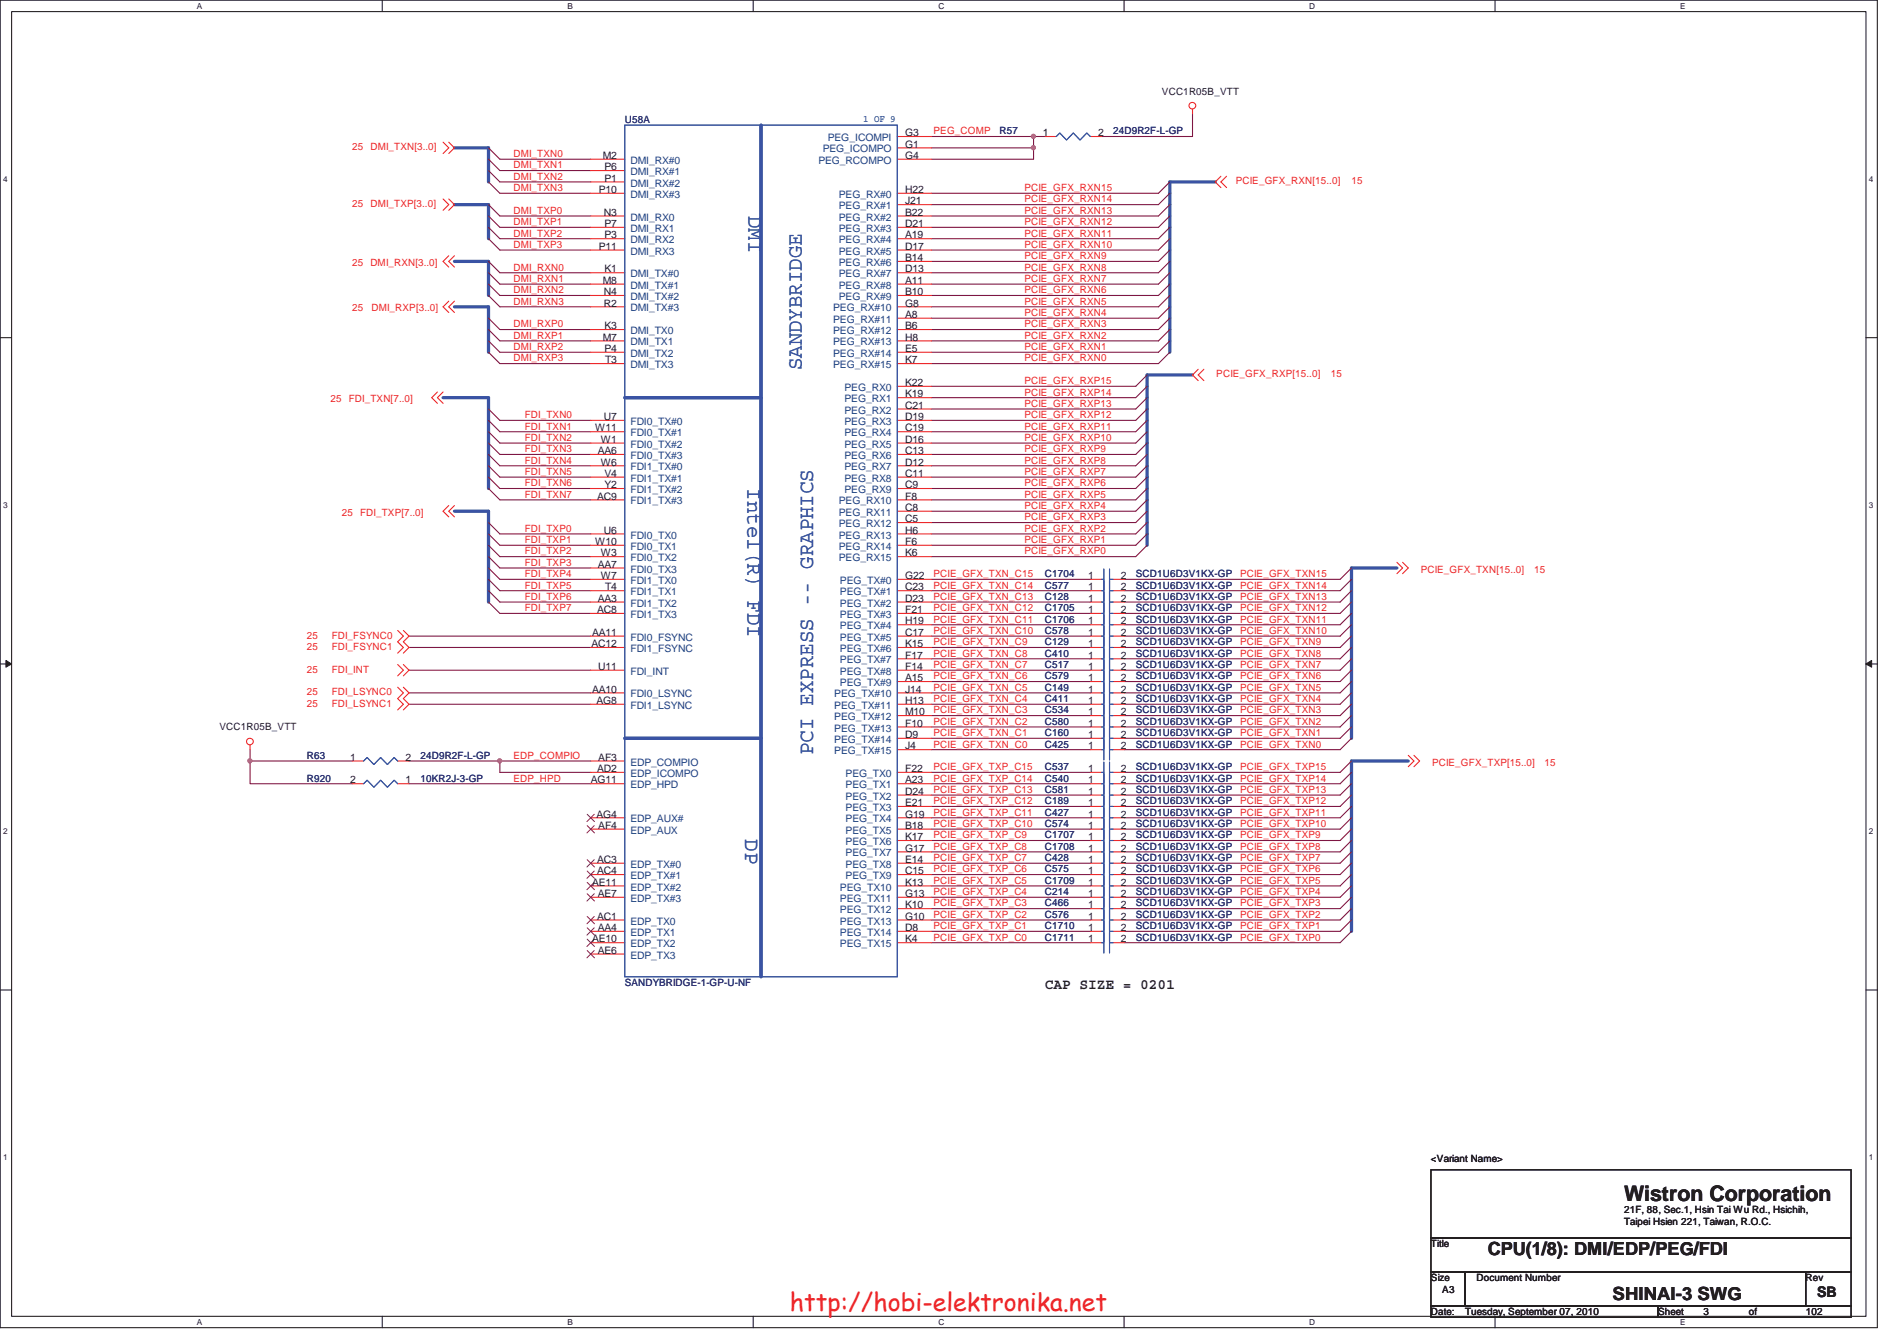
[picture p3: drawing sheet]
<svg xmlns="http://www.w3.org/2000/svg" width="297mm" height="210mm" viewBox="0 0 297 210" stroke-linecap="round" stroke-linejoin="round" font-family="sans-serif">
<defs><g id="words">
<text font-size="3.9" fill="#ed2024" x="123.7" y="205.2">http://hobi-elektronika.net</text>
<g font-size="3.3" fill="#3a53a4">
<text x="117.2" y="33.8" transform="rotate(90 117.2 33.8)">DMI</text>
<text x="125.6" y="58" transform="rotate(-90 125.6 58)">SANDYBRIDGE</text>
<text x="117" y="76.5" transform="rotate(90 117 76.5)">Intel(R) FDI</text>
<text x="127.3" y="118.3" transform="rotate(-90 127.3 118.3)">PCI EXPRESS -- GRAPHICS</text>
<text x="116.7" y="131.4" transform="rotate(90 116.7 131.4)">DP</text>
</g>
<text font-size="3.3" fill="#231f20" x="254.3" y="188.1">Wistron Corporation</text>
<g font-size="2.8" fill="#231f20">
<text x="233" y="196.5">CPU(1/8): DMI/EDP/PEG/FDI</text>
<text x="252.5" y="203.6">SHINAI-3 SWG</text>
</g>
<g font-size="2.3" fill="#231f20">
<text x="163.6" y="154.8">CAP SIZE = 0201</text>
<text x="284.5" y="203.1">SB</text>
</g>
<g font-size="1.6" fill="#231f20">
<text x="181.9" y="14.8">VCC1R05B_VTT</text>
<text x="141.7" y="21.3">G3</text>
<text x="141.7" y="23.1">G1</text>
<text x="163.3" y="21.3">1</text>
<text x="172" y="21.3">2</text>
<text x="94.4" y="24.9">M2</text>
<text x="94.7" y="26.7">P6</text>
<text x="94.7" y="28.4">P1</text>
<text x="141.7" y="24.9">G4</text>
<text x="93.8" y="30.2">P10</text>
<text x="94.6" y="33.8">N3</text>
<text x="94.7" y="35.6">P7</text>
<text x="141.7" y="30.2">H22</text>
<text x="141.7" y="32">J21</text>
<text x="141.7" y="33.8">B22</text>
<text x="141.7" y="35.6">D21</text>
<text x="93.8" y="39.1">P11</text>
<text x="94.7" y="37.3">P3</text>
<text x="141.7" y="37.3">A19</text>
<text x="141.7" y="39.1">D17</text>
<text x="141.7" y="40.9">B14</text>
<text x="94.4" y="44.4">M8</text>
<text x="94.6" y="46.2">N4</text>
<text x="94.7" y="42.7">K1</text>
<text x="141.7" y="42.7">D13</text>
<text x="141.7" y="44.4">A11</text>
<text x="141.7" y="46.2">B10</text>
<text x="94.4" y="53.3">M7</text>
<text x="94.6" y="48">R2</text>
<text x="94.7" y="51.6">K3</text>
<text x="141.7" y="48">G8</text>
<text x="141.7" y="49.8">A8</text>
<text x="141.7" y="51.6">B6</text>
<text x="141.7" y="53.3">H8</text>
<text x="94.7" y="55.1">P4</text>
<text x="94.7" y="56.9">T3</text>
<text x="141.7" y="55.1">E5</text>
<text x="141.7" y="56.9">K7</text>
<text x="94.6" y="65.8">U7</text>
<text x="141.7" y="60.4">K22</text>
<text x="141.7" y="62.2">K19</text>
<text x="141.7" y="64">C21</text>
<text x="141.7" y="65.8">D19</text>
<text x="93.2" y="67.6">W11</text>
<text x="93.6" y="71.1">AA6</text>
<text x="94.1" y="69.3">W1</text>
<text x="141.7" y="67.6">C19</text>
<text x="141.7" y="69.3">D16</text>
<text x="141.7" y="71.1">C13</text>
<text x="94.1" y="72.9">W6</text>
<text x="94.7" y="74.7">V4</text>
<text x="94.7" y="76.5">Y2</text>
<text x="141.7" y="72.9">D12</text>
<text x="141.7" y="74.7">C11</text>
<text x="141.7" y="76.5">C9</text>
<text x="93.5" y="78.2">AC9</text>
<text x="94.6" y="83.6">U6</text>
<text x="141.7" y="78.2">F8</text>
<text x="141.7" y="80">C8</text>
<text x="141.7" y="81.8">C5</text>
<text x="141.7" y="83.6">H6</text>
<text x="93.2" y="85.3">W10</text>
<text x="93.6" y="88.9">AA7</text>
<text x="94.1" y="87.1">W3</text>
<text x="141.7" y="85.3">F6</text>
<text x="141.7" y="87.1">K6</text>
<text x="93.6" y="94.2">AA3</text>
<text x="94.1" y="90.7">W7</text>
<text x="94.7" y="92.5">T4</text>
<text x="141.7" y="90.7">G22</text>
<text x="141.7" y="92.5">C23</text>
<text x="141.7" y="94.2">D23</text>
<text x="170.4" y="90.7">1</text>
<text x="170.4" y="92.5">1</text>
<text x="170.4" y="94.2">1</text>
<text x="175.5" y="90.7">2</text>
<text x="175.5" y="92.5">2</text>
<text x="175.5" y="94.2">2</text>
<text x="92.6" y="101.3">AC12</text>
<text x="92.7" y="99.6">AA11</text>
<text x="93.5" y="96">AC8</text>
<text x="141.7" y="96">F21</text>
<text x="141.7" y="97.8">H19</text>
<text x="141.7" y="99.6">C17</text>
<text x="141.7" y="101.3">K15</text>
<text x="170.4" y="99.6">1</text>
<text x="170.4" y="96">1</text>
<text x="170.4" y="101.3">1</text>
<text x="170.4" y="97.8">1</text>
<text x="175.5" y="99.6">2</text>
<text x="175.5" y="96">2</text>
<text x="175.5" y="101.3">2</text>
<text x="175.5" y="97.8">2</text>
<text x="93.7" y="104.9">U11</text>
<text x="141.7" y="103.1">F17</text>
<text x="141.7" y="104.9">F14</text>
<text x="141.7" y="106.7">A15</text>
<text x="170.4" y="104.9">1</text>
<text x="170.4" y="106.7">1</text>
<text x="170.4" y="103.1">1</text>
<text x="175.5" y="104.9">2</text>
<text x="175.5" y="106.7">2</text>
<text x="175.5" y="103.1">2</text>
<text x="92.7" y="108.5">AA10</text>
<text x="93.4" y="110.2">AG8</text>
<text x="141.7" y="108.5">J14</text>
<text x="141.7" y="110.2">H13</text>
<text x="141.7" y="112">M10</text>
<text x="141.7" y="113.8">F10</text>
<text x="170.4" y="113.8">1</text>
<text x="170.4" y="112">1</text>
<text x="170.4" y="110.2">1</text>
<text x="170.4" y="108.5">1</text>
<text x="175.5" y="113.8">2</text>
<text x="175.5" y="112">2</text>
<text x="175.5" y="110.2">2</text>
<text x="175.5" y="108.5">2</text>
<text x="34.4" y="114.4">VCC1R05B_VTT</text>
<text x="54.8" y="119.1">1</text>
<text x="63.5" y="119.1">2</text>
<text x="93.7" y="119.1">AF3</text>
<text x="141.7" y="115.6">D9</text>
<text x="141.7" y="117.3">J4</text>
<text x="170.4" y="117.3">1</text>
<text x="170.4" y="115.6">1</text>
<text x="175.5" y="117.3">2</text>
<text x="175.5" y="115.6">2</text>
<text x="54.8" y="122.7">2</text>
<text x="63.5" y="122.7">1</text>
<text x="92.5" y="122.7">AG11</text>
<text x="93.5" y="120.9">AD2</text>
<text x="141.7" y="120.9">F22</text>
<text x="141.7" y="122.7">A23</text>
<text x="141.7" y="124.5">D24</text>
<text x="170.4" y="124.5">1</text>
<text x="170.4" y="120.9">1</text>
<text x="170.4" y="122.7">1</text>
<text x="175.5" y="124.5">2</text>
<text x="175.5" y="120.9">2</text>
<text x="175.5" y="122.7">2</text>
<text x="93.4" y="128">AG4</text>
<text x="93.7" y="129.8">AF4</text>
<text x="141.7" y="126.2">E21</text>
<text x="141.7" y="128">G19</text>
<text x="141.7" y="129.8">B18</text>
<text x="141.7" y="131.6">K17</text>
<text x="170.4" y="126.2">1</text>
<text x="170.4" y="131.6">1</text>
<text x="170.4" y="129.8">1</text>
<text x="170.4" y="128">1</text>
<text x="175.5" y="126.2">2</text>
<text x="175.5" y="131.6">2</text>
<text x="175.5" y="129.8">2</text>
<text x="175.5" y="128">2</text>
<text x="93.5" y="135.1">AC3</text>
<text x="93.5" y="136.9">AC4</text>
<text x="141.7" y="133.3">G17</text>
<text x="141.7" y="135.1">E14</text>
<text x="141.7" y="136.9">C15</text>
<text x="170.4" y="135.1">1</text>
<text x="170.4" y="136.9">1</text>
<text x="170.4" y="133.3">1</text>
<text x="175.5" y="135.1">2</text>
<text x="175.5" y="136.9">2</text>
<text x="175.5" y="133.3">2</text>
<text x="92.7" y="138.7">AE11</text>
<text x="93.6" y="140.5">AE7</text>
<text x="141.7" y="138.7">K13</text>
<text x="141.7" y="140.5">G13</text>
<text x="141.7" y="142.2">K10</text>
<text x="170.4" y="140.5">1</text>
<text x="170.4" y="138.7">1</text>
<text x="170.4" y="142.2">1</text>
<text x="175.5" y="140.5">2</text>
<text x="175.5" y="138.7">2</text>
<text x="175.5" y="142.2">2</text>
<text x="92.7" y="147.6">AE10</text>
<text x="93.5" y="144">AC1</text>
<text x="93.6" y="145.8">AA4</text>
<text x="93.6" y="149.3">AE6</text>
<text x="141.7" y="144">G10</text>
<text x="141.7" y="145.8">D8</text>
<text x="141.7" y="147.6">K4</text>
<text x="170.4" y="147.6">1</text>
<text x="170.4" y="145.8">1</text>
<text x="170.4" y="144">1</text>
<text x="175.5" y="147.6">2</text>
<text x="175.5" y="145.8">2</text>
<text x="175.5" y="144">2</text>
<text x="224.1" y="181.9">&lt;Variant Name&gt;</text>
<text x="254.3" y="189.9">21F, 88, Sec.1, Hsin Tai Wu Rd., Hsichih,</text>
<text x="254.3" y="191.8">Taipei Hsien 221, Taiwan, R.O.C.</text>
<text x="224.1" y="195.3">Title</text>
<text x="224.1" y="200.6">Size</text>
<text x="225.8" y="202.4">A3</text>
<text x="231.2" y="200.6">Document Number</text>
<text x="282.7" y="200.6">Rev</text>
<text x="224.1" y="205.9">Date:</text>
<text x="229.4" y="205.9">Tuesday, September 07, 2010</text>
<text x="259.6" y="205.9">Sheet</text>
<text x="266.7" y="205.9">3</text>
<text x="273.9" y="205.9">of</text>
<text x="282.7" y="205.9">102</text>
</g>
<g font-size="1.6" fill="#ec2426">
<text x="55.2" y="23.5">25 DMI_TXN[3..0]</text>
<text x="146.2" y="21">PEG_COMP</text>
<text x="80.4" y="24.6">DMI_TXN0</text>
<text x="80.4" y="26.4">DMI_TXN1</text>
<text x="80.4" y="28.1">DMI_TXN2</text>
<text x="80.4" y="29.9">DMI_TXN3</text>
<text x="160.4" y="29.9">PCIE_GFX_RXN15</text>
<text x="193.5" y="28.9">PCIE_GFX_RXN[15..0]</text>
<text x="211.6" y="28.9">15</text>
<text x="55.2" y="32.4">25 DMI_TXP[3..0]</text>
<text x="80.4" y="33.5">DMI_TXP0</text>
<text x="80.4" y="35.3">DMI_TXP1</text>
<text x="160.4" y="35.3">PCIE_GFX_RXN12</text>
<text x="160.4" y="31.7">PCIE_GFX_RXN14</text>
<text x="160.4" y="33.5">PCIE_GFX_RXN13</text>
<text x="55.2" y="41.7">25 DMI_RXN[3..0]</text>
<text x="80.4" y="37">DMI_TXP2</text>
<text x="80.4" y="38.8">DMI_TXP3</text>
<text x="160.4" y="37">PCIE_GFX_RXN11</text>
<text x="160.4" y="38.8">PCIE_GFX_RXN10</text>
<text x="160.4" y="40.6">PCIE_GFX_RXN9</text>
<text x="80.4" y="42.4">DMI_RXN0</text>
<text x="80.4" y="44.2">DMI_RXN1</text>
<text x="80.4" y="45.9">DMI_RXN2</text>
<text x="80.4" y="47.7">DMI_RXN3</text>
<text x="160.4" y="42.4">PCIE_GFX_RXN8</text>
<text x="160.4" y="44.2">PCIE_GFX_RXN7</text>
<text x="160.4" y="45.9">PCIE_GFX_RXN6</text>
<text x="160.4" y="47.7">PCIE_GFX_RXN5</text>
<text x="55.2" y="48.8">25</text>
<text x="58.2" y="48.8">DMI_RXP[3..0]</text>
<text x="80.4" y="51.3">DMI_RXP0</text>
<text x="80.4" y="53">DMI_RXP1</text>
<text x="160.4" y="49.5">PCIE_GFX_RXN4</text>
<text x="160.4" y="51.3">PCIE_GFX_RXN3</text>
<text x="160.4" y="53">PCIE_GFX_RXN2</text>
<text x="80.4" y="54.8">DMI_RXP2</text>
<text x="80.4" y="56.6">DMI_RXP3</text>
<text x="160.4" y="54.8">PCIE_GFX_RXN1</text>
<text x="160.4" y="56.6">PCIE_GFX_RXN0</text>
<text x="190.5" y="59.1">PCIE_GFX_RXP[15..0]</text>
<text x="208.4" y="59.1">15</text>
<text x="51.8" y="63">25 FDI_TXN[7..0]</text>
<text x="82.2" y="65.5">FDI_TXN0</text>
<text x="160.4" y="65.5">PCIE_GFX_RXP12</text>
<text x="160.4" y="60.2">PCIE_GFX_RXP15</text>
<text x="160.4" y="61.9">PCIE_GFX_RXP14</text>
<text x="160.4" y="63.7">PCIE_GFX_RXP13</text>
<text x="82.2" y="67.3">FDI_TXN1</text>
<text x="82.2" y="69">FDI_TXN2</text>
<text x="82.2" y="70.8">FDI_TXN3</text>
<text x="160.4" y="67.3">PCIE_GFX_RXP11</text>
<text x="160.4" y="69">PCIE_GFX_RXP10</text>
<text x="160.4" y="70.8">PCIE_GFX_RXP9</text>
<text x="82.2" y="72.6">FDI_TXN4</text>
<text x="82.2" y="74.4">FDI_TXN5</text>
<text x="82.2" y="77.9">FDI_TXN7</text>
<text x="82.2" y="76.2">FDI_TXN6</text>
<text x="160.4" y="72.6">PCIE_GFX_RXP8</text>
<text x="160.4" y="74.4">PCIE_GFX_RXP7</text>
<text x="160.4" y="76.2">PCIE_GFX_RXP6</text>
<text x="160.4" y="77.9">PCIE_GFX_RXP5</text>
<text x="53.5" y="80.8">25 FDI_TXP[7..0]</text>
<text x="82.2" y="83.3">FDI_TXP0</text>
<text x="160.4" y="79.7">PCIE_GFX_RXP4</text>
<text x="160.4" y="81.5">PCIE_GFX_RXP3</text>
<text x="160.4" y="83.3">PCIE_GFX_RXP2</text>
<text x="82.2" y="85">FDI_TXP1</text>
<text x="82.2" y="86.8">FDI_TXP2</text>
<text x="82.2" y="88.6">FDI_TXP3</text>
<text x="160.4" y="85">PCIE_GFX_RXP1</text>
<text x="160.4" y="86.8">PCIE_GFX_RXP0</text>
<text x="222.5" y="89.7">PCIE_GFX_TXN[15..0]</text>
<text x="240.2" y="89.7">15</text>
<text x="82.2" y="90.4">FDI_TXP4</text>
<text x="82.2" y="92.2">FDI_TXP5</text>
<text x="82.2" y="95.7">FDI_TXP7</text>
<text x="82.2" y="93.9">FDI_TXP6</text>
<text x="146.2" y="93.9">PCIE_GFX_TXN_C13</text>
<text x="146.2" y="92.2">PCIE_GFX_TXN_C14</text>
<text x="146.2" y="95.7">PCIE_GFX_TXN_C12</text>
<text x="146.2" y="90.4">PCIE_GFX_TXN_C15</text>
<text x="194.2" y="95.7">PCIE_GFX_TXN12</text>
<text x="194.2" y="90.4">PCIE_GFX_TXN15</text>
<text x="194.2" y="92.2">PCIE_GFX_TXN14</text>
<text x="194.2" y="93.9">PCIE_GFX_TXN13</text>
<text x="48" y="100">25</text>
<text x="48" y="101.8">25</text>
<text x="51.9" y="100">FDI_FSYNC0</text>
<text x="51.9" y="101.8">FDI_FSYNC1</text>
<text x="146.2" y="97.5">PCIE_GFX_TXN_C11</text>
<text x="146.2" y="99.3">PCIE_GFX_TXN_C10</text>
<text x="146.2" y="101">PCIE_GFX_TXN_C9</text>
<text x="194.2" y="97.5">PCIE_GFX_TXN11</text>
<text x="194.2" y="99.3">PCIE_GFX_TXN10</text>
<text x="194.2" y="101">PCIE_GFX_TXN9</text>
<text x="48" y="105.3">25</text>
<text x="51.9" y="105.3">FDI_INT</text>
<text x="146.2" y="102.8">PCIE_GFX_TXN_C8</text>
<text x="146.2" y="104.6">PCIE_GFX_TXN_C7</text>
<text x="146.2" y="106.4">PCIE_GFX_TXN_C6</text>
<text x="194.2" y="102.8">PCIE_GFX_TXN8</text>
<text x="194.2" y="104.6">PCIE_GFX_TXN7</text>
<text x="194.2" y="106.4">PCIE_GFX_TXN6</text>
<text x="48" y="108.9">25</text>
<text x="48" y="110.7">25</text>
<text x="51.9" y="108.9">FDI_LSYNC0</text>
<text x="51.9" y="110.7">FDI_LSYNC1</text>
<text x="146.2" y="108.2">PCIE_GFX_TXN_C5</text>
<text x="146.2" y="109.9">PCIE_GFX_TXN_C4</text>
<text x="146.2" y="111.7">PCIE_GFX_TXN_C3</text>
<text x="146.2" y="113.5">PCIE_GFX_TXN_C2</text>
<text x="194.2" y="108.2">PCIE_GFX_TXN5</text>
<text x="194.2" y="109.9">PCIE_GFX_TXN4</text>
<text x="194.2" y="111.7">PCIE_GFX_TXN3</text>
<text x="194.2" y="113.5">PCIE_GFX_TXN2</text>
<text x="80.4" y="118.8">EDP_COMPIO</text>
<text x="146.2" y="115.3">PCIE_GFX_TXN_C1</text>
<text x="146.2" y="117">PCIE_GFX_TXN_C0</text>
<text x="194.2" y="115.3">PCIE_GFX_TXN1</text>
<text x="194.2" y="117">PCIE_GFX_TXN0</text>
<text x="224.2" y="119.9">PCIE_GFX_TXP[15..0]</text>
<text x="241.8" y="119.9">15</text>
<text x="80.4" y="122.4">EDP_HPD</text>
<text x="146.2" y="120.6">PCIE_GFX_TXP_C15</text>
<text x="146.2" y="122.4">PCIE_GFX_TXP_C14</text>
<text x="146.2" y="124.2">PCIE_GFX_TXP_C13</text>
<text x="146.2" y="125.9">PCIE_GFX_TXP_C12</text>
<text x="194.2" y="125.9">PCIE_GFX_TXP12</text>
<text x="194.2" y="120.6">PCIE_GFX_TXP15</text>
<text x="194.2" y="122.4">PCIE_GFX_TXP14</text>
<text x="194.2" y="124.2">PCIE_GFX_TXP13</text>
<text x="146.2" y="127.7">PCIE_GFX_TXP_C11</text>
<text x="146.2" y="129.5">PCIE_GFX_TXP_C10</text>
<text x="146.2" y="131.3">PCIE_GFX_TXP_C9</text>
<text x="194.2" y="127.7">PCIE_GFX_TXP11</text>
<text x="194.2" y="129.5">PCIE_GFX_TXP10</text>
<text x="194.2" y="131.3">PCIE_GFX_TXP9</text>
<text x="146.2" y="133.1">PCIE_GFX_TXP_C8</text>
<text x="146.2" y="134.8">PCIE_GFX_TXP_C7</text>
<text x="146.2" y="136.6">PCIE_GFX_TXP_C6</text>
<text x="194.2" y="133.1">PCIE_GFX_TXP8</text>
<text x="194.2" y="134.8">PCIE_GFX_TXP7</text>
<text x="194.2" y="136.6">PCIE_GFX_TXP6</text>
<text x="146.2" y="138.4">PCIE_GFX_TXP_C5</text>
<text x="146.2" y="140.2">PCIE_GFX_TXP_C4</text>
<text x="146.2" y="141.9">PCIE_GFX_TXP_C3</text>
<text x="146.2" y="143.7">PCIE_GFX_TXP_C2</text>
<text x="194.2" y="138.4">PCIE_GFX_TXP5</text>
<text x="194.2" y="140.2">PCIE_GFX_TXP4</text>
<text x="194.2" y="141.9">PCIE_GFX_TXP3</text>
<text x="194.2" y="143.7">PCIE_GFX_TXP2</text>
<text x="146.2" y="145.5">PCIE_GFX_TXP_C1</text>
<text x="146.2" y="147.3">PCIE_GFX_TXP_C0</text>
<text x="194.2" y="147.3">PCIE_GFX_TXP0</text>
<text x="194.2" y="145.5">PCIE_GFX_TXP1</text>
</g>
<g font-size="1.6" fill="#2d2d72">
<text x="97.8" y="19.3">U58A</text>
<text x="156.5" y="21">R57</text>
<text x="174.3" y="21">24D9R2F-L-GP</text>
<text x="163.6" y="95.7">C1705</text>
<text x="163.6" y="90.4">C1704</text>
<text x="163.6" y="92.2">C577</text>
<text x="163.6" y="93.9">C128</text>
<text x="177.8" y="95.7">SCD1U6D3V1KX-GP</text>
<text x="177.8" y="90.4">SCD1U6D3V1KX-GP</text>
<text x="177.8" y="92.2">SCD1U6D3V1KX-GP</text>
<text x="177.8" y="93.9">SCD1U6D3V1KX-GP</text>
<text x="163.6" y="99.3">C578</text>
<text x="163.6" y="101">C129</text>
<text x="163.6" y="97.5">C1706</text>
<text x="177.8" y="97.5">SCD1U6D3V1KX-GP</text>
<text x="177.8" y="99.3">SCD1U6D3V1KX-GP</text>
<text x="177.8" y="101">SCD1U6D3V1KX-GP</text>
<text x="163.6" y="104.6">C517</text>
<text x="163.6" y="106.4">C579</text>
<text x="163.6" y="102.8">C410</text>
<text x="177.8" y="104.6">SCD1U6D3V1KX-GP</text>
<text x="177.8" y="106.4">SCD1U6D3V1KX-GP</text>
<text x="177.8" y="102.8">SCD1U6D3V1KX-GP</text>
<text x="163.6" y="113.5">C580</text>
<text x="163.6" y="111.7">C534</text>
<text x="163.6" y="109.9">C411</text>
<text x="163.6" y="108.2">C149</text>
<text x="177.8" y="113.5">SCD1U6D3V1KX-GP</text>
<text x="177.8" y="111.7">SCD1U6D3V1KX-GP</text>
<text x="177.8" y="109.9">SCD1U6D3V1KX-GP</text>
<text x="177.8" y="108.2">SCD1U6D3V1KX-GP</text>
<text x="48" y="118.8">R63</text>
<text x="65.8" y="118.8">24D9R2F-L-GP</text>
<text x="163.6" y="117">C425</text>
<text x="163.6" y="115.3">C160</text>
<text x="177.8" y="117">SCD1U6D3V1KX-GP</text>
<text x="177.8" y="115.3">SCD1U6D3V1KX-GP</text>
<text x="48" y="122.4">R920</text>
<text x="65.8" y="122.4">10KR2J-3-GP</text>
<text x="163.6" y="125.9">C189</text>
<text x="163.6" y="124.2">C581</text>
<text x="163.6" y="120.6">C537</text>
<text x="163.6" y="122.4">C540</text>
<text x="177.8" y="125.9">SCD1U6D3V1KX-GP</text>
<text x="177.8" y="124.2">SCD1U6D3V1KX-GP</text>
<text x="177.8" y="120.6">SCD1U6D3V1KX-GP</text>
<text x="177.8" y="122.4">SCD1U6D3V1KX-GP</text>
<text x="163.6" y="131.3">C1707</text>
<text x="163.6" y="129.5">C574</text>
<text x="163.6" y="127.7">C427</text>
<text x="177.8" y="131.3">SCD1U6D3V1KX-GP</text>
<text x="177.8" y="129.5">SCD1U6D3V1KX-GP</text>
<text x="177.8" y="127.7">SCD1U6D3V1KX-GP</text>
<text x="163.6" y="134.8">C428</text>
<text x="163.6" y="136.6">C575</text>
<text x="163.6" y="133.1">C1708</text>
<text x="177.8" y="133.1">SCD1U6D3V1KX-GP</text>
<text x="177.8" y="134.8">SCD1U6D3V1KX-GP</text>
<text x="177.8" y="136.6">SCD1U6D3V1KX-GP</text>
<text x="163.6" y="140.2">C214</text>
<text x="163.6" y="138.4">C1709</text>
<text x="163.6" y="143.7">C576</text>
<text x="163.6" y="141.9">C466</text>
<text x="177.8" y="138.4">SCD1U6D3V1KX-GP</text>
<text x="177.8" y="140.2">SCD1U6D3V1KX-GP</text>
<text x="177.8" y="143.7">SCD1U6D3V1KX-GP</text>
<text x="177.8" y="141.9">SCD1U6D3V1KX-GP</text>
<text x="163.6" y="147.3">C1711</text>
<text x="163.6" y="145.5">C1710</text>
<text x="177.8" y="147.3">SCD1U6D3V1KX-GP</text>
<text x="177.8" y="145.5">SCD1U6D3V1KX-GP</text>
<text x="97.8" y="154.4">SANDYBRIDGE-1-GP-U-NF</text>
</g>
<g font-size="1.6" fill="#1d437e">
<text x="128.8" y="23.9">PEG_ICOMPO</text>
<text x="129.6" y="22.1">PEG_ICOMPI</text>
<text x="98.7" y="25.7">DMI_RX#0</text>
<text x="98.7" y="27.4">DMI_RX#1</text>
<text x="98.7" y="29.2">DMI_RX#2</text>
<text x="128.1" y="25.7">PEG_RCOMPO</text>
<text x="98.7" y="31">DMI_RX#3</text>
<text x="98.7" y="34.5">DMI_RX0</text>
<text x="131.4" y="31">PEG_RX#0</text>
<text x="131.4" y="32.8">PEG_RX#1</text>
<text x="131.4" y="34.5">PEG_RX#2</text>
<text x="98.7" y="36.3">DMI_RX1</text>
<text x="98.7" y="38.1">DMI_RX2</text>
<text x="98.7" y="39.9">DMI_RX3</text>
<text x="131.4" y="36.3">PEG_RX#3</text>
<text x="131.4" y="38.1">PEG_RX#4</text>
<text x="131.4" y="39.9">PEG_RX#5</text>
<text x="131.4" y="41.7">PEG_RX#6</text>
<text x="98.7" y="43.4">DMI_TX#0</text>
<text x="98.7" y="45.2">DMI_TX#1</text>
<text x="98.7" y="47">DMI_TX#2</text>
<text x="131.4" y="43.4">PEG_RX#7</text>
<text x="131.4" y="45.2">PEG_RX#8</text>
<text x="131.4" y="47">PEG_RX#9</text>
<text x="98.7" y="48.8">DMI_TX#3</text>
<text x="98.7" y="52.3">DMI_TX0</text>
<text x="130.5" y="48.8">PEG_RX#10</text>
<text x="130.5" y="50.5">PEG_RX#11</text>
<text x="130.5" y="52.3">PEG_RX#12</text>
<text x="98.7" y="54.1">DMI_TX1</text>
<text x="98.7" y="57.7">DMI_TX3</text>
<text x="98.7" y="55.9">DMI_TX2</text>
<text x="130.5" y="54.1">PEG_RX#13</text>
<text x="130.5" y="55.9">PEG_RX#14</text>
<text x="130.5" y="57.7">PEG_RX#15</text>
<text x="132.2" y="61.2">PEG_RX0</text>
<text x="132.2" y="63">PEG_RX1</text>
<text x="132.2" y="64.8">PEG_RX2</text>
<text x="98.7" y="66.5">FDI0_TX#0</text>
<text x="98.7" y="68.3">FDI0_TX#1</text>
<text x="98.7" y="70.1">FDI0_TX#2</text>
<text x="98.7" y="71.9">FDI0_TX#3</text>
<text x="132.2" y="66.5">PEG_RX3</text>
<text x="132.2" y="68.3">PEG_RX4</text>
<text x="132.2" y="70.1">PEG_RX5</text>
<text x="132.2" y="71.9">PEG_RX6</text>
<text x="98.7" y="73.7">FDI1_TX#0</text>
<text x="98.7" y="75.4">FDI1_TX#1</text>
<text x="98.7" y="77.2">FDI1_TX#2</text>
<text x="132.2" y="73.7">PEG_RX7</text>
<text x="132.2" y="75.4">PEG_RX8</text>
<text x="132.2" y="77.2">PEG_RX9</text>
<text x="98.7" y="79">FDI1_TX#3</text>
<text x="131.4" y="79">PEG_RX10</text>
<text x="131.4" y="80.8">PEG_RX11</text>
<text x="131.4" y="82.5">PEG_RX12</text>
<text x="98.7" y="84.3">FDI0_TX0</text>
<text x="98.7" y="86.1">FDI0_TX1</text>
<text x="98.7" y="87.9">FDI0_TX2</text>
<text x="98.7" y="89.7">FDI0_TX3</text>
<text x="131.4" y="84.3">PEG_RX13</text>
<text x="131.4" y="86.1">PEG_RX14</text>
<text x="131.4" y="87.9">PEG_RX15</text>
<text x="98.7" y="91.4">FDI1_TX0</text>
<text x="98.7" y="93.2">FDI1_TX1</text>
<text x="98.7" y="95">FDI1_TX2</text>
<text x="131.5" y="91.4">PEG_TX#0</text>
<text x="131.5" y="93.2">PEG_TX#1</text>
<text x="131.5" y="95">PEG_TX#2</text>
<text x="98.7" y="96.8">FDI1_TX3</text>
<text x="98.7" y="100.3">FDI0_FSYNC</text>
<text x="131.5" y="96.8">PEG_TX#3</text>
<text x="131.5" y="98.5">PEG_TX#4</text>
<text x="131.5" y="100.3">PEG_TX#5</text>
<text x="98.7" y="102.1">FDI1_FSYNC</text>
<text x="98.7" y="105.7">FDI_INT</text>
<text x="131.5" y="102.1">PEG_TX#6</text>
<text x="131.5" y="103.9">PEG_TX#7</text>
<text x="131.5" y="105.7">PEG_TX#8</text>
<text x="131.5" y="107.4">PEG_TX#9</text>
<text x="98.7" y="109.2">FDI0_LSYNC</text>
<text x="98.7" y="111">FDI1_LSYNC</text>
<text x="130.6" y="109.2">PEG_TX#10</text>
<text x="130.6" y="111">PEG_TX#11</text>
<text x="130.6" y="112.8">PEG_TX#12</text>
<text x="98.7" y="119.9">EDP_COMPIO</text>
<text x="130.6" y="114.6">PEG_TX#13</text>
<text x="130.6" y="116.3">PEG_TX#14</text>
<text x="130.6" y="118.1">PEG_TX#15</text>
<text x="98.7" y="123.4">EDP_HPD</text>
<text x="98.7" y="121.7">EDP_ICOMPO</text>
<text x="132.4" y="121.7">PEG_TX0</text>
<text x="132.4" y="123.4">PEG_TX1</text>
<text x="132.4" y="125.2">PEG_TX2</text>
<text x="98.7" y="130.6">EDP_AUX</text>
<text x="98.7" y="128.8">EDP_AUX#</text>
<text x="132.4" y="127">PEG_TX3</text>
<text x="132.4" y="128.8">PEG_TX4</text>
<text x="132.4" y="130.6">PEG_TX5</text>
<text x="98.7" y="135.9">EDP_TX#0</text>
<text x="98.7" y="137.7">EDP_TX#1</text>
<text x="132.4" y="132.3">PEG_TX6</text>
<text x="132.4" y="134.1">PEG_TX7</text>
<text x="132.4" y="135.9">PEG_TX8</text>
<text x="132.4" y="137.7">PEG_TX9</text>
<text x="98.7" y="139.4">EDP_TX#2</text>
<text x="98.7" y="141.2">EDP_TX#3</text>
<text x="131.5" y="139.4">PEG_TX10</text>
<text x="131.5" y="141.2">PEG_TX11</text>
<text x="131.5" y="143">PEG_TX12</text>
<text x="98.7" y="144.8">EDP_TX0</text>
<text x="98.7" y="146.6">EDP_TX1</text>
<text x="98.7" y="148.3">EDP_TX2</text>
<text x="131.5" y="144.8">PEG_TX13</text>
<text x="131.5" y="146.6">PEG_TX14</text>
<text x="131.5" y="148.3">PEG_TX15</text>
<text x="98.7" y="150.1">EDP_TX3</text>
</g>
<text font-size="1.6" fill="#3a53a4" x="135.2" y="19">1 OF 9</text>
<g font-size="1.3" fill="#231f20">
<text x="30.8" y="1.4">A</text>
<text x="88.9" y="1.4">B</text>
<text x="146.9" y="1.4">C</text>
<text x="205" y="1.4">D</text>
<text x="263.1" y="1.4">E</text>
<text x=".5" y="28.5">4</text>
<text x="292.6" y="28.5">4</text>
<text x=".5" y="79.5">3</text>
<text x="292.6" y="79.5">3</text>
<text x=".5" y="130.6">2</text>
<text x="292.6" y="130.6">2</text>
<text x=".5" y="181.7">1</text>
<text x="292.6" y="181.7">1</text>
<text x="30.8" y="207.4">A</text>
<text x="88.9" y="207.4">B</text>
<text x="146.9" y="207.4">C</text>
<text x="205" y="207.4">D</text>
<text x="263.1" y="207.4">E</text>
</g>
</g></defs>
<path d="M0 0h294v207.9h-294zM1.8 1.8h290.4v204.3h-290.4z" fill="none" stroke="#231f20" stroke-width=".17"/>
<g fill="#fff">
<path d="M30.8 .2h.8v1.4h-.8z"/>
<path d="M30.8 206.3h.8v1.4h-.8z"/>
</g>
<path d="M59.9 0v1.8M59.9 206.1v1.8" fill="none" stroke="#231f20" stroke-width=".17"/>
<g fill="#fff">
<path d="M88.9 .2h.8v1.4h-.8z"/>
<path d="M88.9 206.3h.8v1.4h-.8z"/>
</g>
<path d="M117.9 0v1.8M117.9 206.1v1.8" fill="none" stroke="#231f20" stroke-width=".17"/>
<g fill="#fff">
<path d="M146.9 .2h.9v1.4h-.9z"/>
<path d="M146.9 206.3h.9v1.4h-.9z"/>
</g>
<path d="M176 0v1.8M176 206.1v1.8" fill="none" stroke="#231f20" stroke-width=".17"/>
<g fill="#fff">
<path d="M205 .2h.9v1.4h-.9z"/>
<path d="M205 206.3h.9v1.4h-.9z"/>
</g>
<path d="M234.1 0v1.8M234.1 206.1v1.8" fill="none" stroke="#231f20" stroke-width=".17"/>
<g fill="#fff">
<path d="M263.1 .2h.8v1.4h-.8z"/>
<path d="M263.1 206.3h.8v1.4h-.8z"/>
<path d="M.5 27.3h.7v1.4h-.7z"/>
<path d="M292.6 27.3h.7v1.4h-.7z"/>
<path d="M.5 78.4h.7v1.4h-.7z"/>
<path d="M292.6 78.4h.7v1.4h-.7z"/>
</g>
<path d="M0 52.9h1.8M292.2 52.9h1.8" fill="none" stroke="#231f20" stroke-width=".17"/>
<g fill="#fff">
<path d="M.5 129.5h.7v1.4h-.7z"/>
<path d="M292.6 129.5h.7v1.4h-.7z"/>
</g>
<path d="M0 104h1.8M292.2 104h1.8" fill="none" stroke="#231f20" stroke-width=".17"/>
<path d="M.9 103.4l.9 .6-.9 .5z" fill="#231f20"/>
<path d="M.9 103.4l.9 .6-.9 .5z" fill="none" stroke="#231f20" stroke-width=".16"/>
<path d="M292.2 104l.9-.6v1.1z" fill="#231f20"/>
<path d="M292.2 104l.9-.6v1.1z" fill="none" stroke="#231f20" stroke-width=".16"/>
<g fill="#fff">
<path d="M.5 180.5h.7v1.4h-.7z"/>
<path d="M292.6 180.5h.7v1.4h-.7z"/>
</g>
<path d="M0 155h1.8M292.2 155h1.8" fill="none" stroke="#231f20" stroke-width=".17"/>
<g fill="none" stroke="#3a53a4" stroke-width=".51">
<path d="M71.2 23.2h5.3M71.2 32h5.3M76.5 26.7v1.8M76.5 35.6v1.8M71.2 48h5.3M71.2 40.9h5.3M76.5 44.5v1.8M76.5 49.8v1.8M76.5 53.4v1.8M69.4 62.3h7.1M76.5 67.6v1.8M76.5 71.2v1.7"/>
<path d="M76.5 74.7v1.8M71.2 80h5.3M76.5 81.8v1.8M76.5 85.4v1.8M76.5 92.5v1.8"/>
</g>
<g fill="none" stroke="#7f1542" stroke-width=".17">
<path d="M78.3 24.9h14.2M78.3 26.7h14.2M78.3 28.5h14.2M78.3 30.3h14.2M78.3 33.8h14.2M78.3 35.6h14.2M78.3 37.4h14.2M78.3 39.2h14.2M78.3 42.7h14.2M78.3 44.5h14.2M78.3 46.3h14.2M78.3 48h14.2"/>
<path d="M78.3 51.6h14.2M78.3 53.4h14.2M78.3 55.2h14.2M78.3 56.9h14.2M78.3 72.9h14.2M78.3 74.7h14.2M78.3 78.3h14.2M78.3 76.5h14.2M78.3 65.8h14.2M78.3 67.6h14.2M78.3 69.4h14.2M78.3 71.2h14.2"/>
<path d="M64 99.6h28.5M78.3 90.7h14.2M78.3 92.5h14.2M78.3 96.1h14.2M78.3 94.3h14.2M78.3 83.6h14.2M78.3 85.4h14.2M78.3 87.2h14.2M78.3 88.9h14.2M64 101.4h28.5M64 104.9h28.5M64 108.5h28.5"/>
<path d="M64 110.3h28.5M78.3 119.2h14.2"/>
</g>
<circle cx="78.2" cy="119.1" r=".32" fill="#b8529f"/>
<circle cx="78.2" cy="119.1" r=".32" fill="none" stroke="#b8529f" stroke-width=".17"/>
<path d="M39.2 117.4v1.8h16M78.3 119.2v1.7h14.2" fill="none" stroke="#7f1542" stroke-width=".17"/>
<circle cx="39.1" cy="119.1" r=".32" fill="#b8529f"/>
<circle cx="39.1" cy="119.1" r=".32" fill="none" stroke="#b8529f" stroke-width=".17"/>
<path d="M186.7 17.8v3.6h-14.2M145.8 23.2h16v1.7h-16M161.8 21.4h1.8M39.2 119.2v3.5h16M64 122.7h28.5" fill="none" stroke="#7f1542" stroke-width=".17"/>
<circle cx="161.8" cy="23.1" r=".32" fill="#b8529f"/>
<circle cx="161.8" cy="23.1" r=".32" fill="none" stroke="#b8529f" stroke-width=".17"/>
<path d="M145.8 21.4h16v1.8" fill="none" stroke="#7f1542" stroke-width=".17"/>
<circle cx="161.8" cy="21.3" r=".32" fill="#b8529f"/>
<circle cx="161.8" cy="21.3" r=".32" fill="none" stroke="#b8529f" stroke-width=".17"/>
<g fill="none" stroke="#7f1542" stroke-width=".17">
<path d="M76.5 23.2l1.8 1.7M76.5 24.9l1.8 1.8M76.5 26.7l1.8 1.8M76.5 28.5l1.8 1.8M76.5 32l1.8 1.8M76.5 33.8l1.8 1.8M76.5 35.6l1.8 1.8M76.5 37.4l1.8 1.8M183.2 33.8l-1.8 1.8h-35.6M183.2 35.6l-1.8 1.8h-35.6M183.2 37.4l-1.8 1.8h-35.6M183.2 39.2l-1.8 1.7h-35.6"/>
<path d="M183.2 28.5l-1.8 1.8h-35.6M183.2 30.3l-1.8 1.7h-35.6M183.2 32l-1.8 1.8h-35.6M76.5 40.9l1.8 1.8M76.5 42.7l1.8 1.8M76.5 44.5l1.8 1.8M76.5 46.3l1.8 1.7M76.5 49.8l1.8 1.8M76.5 51.6l1.8 1.8M76.5 53.4l1.8 1.8M76.5 55.2l1.8 1.7M179.6 58.7l-1.8 1.8h-32"/>
<path d="M183.2 40.9l-1.8 1.8h-35.6M183.2 42.7l-1.8 1.8h-35.6M183.2 44.5l-1.8 1.8h-35.6M183.2 46.3l-1.8 1.7h-35.6M183.2 48l-1.8 1.8h-35.6M183.2 49.8l-1.8 1.8h-35.6M183.2 51.6l-1.8 1.8h-35.6M183.2 53.4l-1.8 1.8h-35.6M183.2 55.2l-1.8 1.7h-35.6M76.5 76.5l1.8 1.8M76.5 64l1.8 1.8M76.5 65.8l1.8 1.8"/>
<path d="M76.5 67.6l1.8 1.8M76.5 69.4l1.8 1.8M76.5 71.2l1.8 1.7M76.5 72.9l1.8 1.8M76.5 74.7l1.8 1.8M179.6 64l-1.8 1.8h-32M179.6 65.8l-1.8 1.8h-32M179.6 67.6l-1.8 1.8h-32M179.6 69.4l-1.8 1.8h-32M179.6 71.2l-1.8 1.7h-32M179.6 72.9l-1.8 1.8h-32M179.6 74.7l-1.8 1.8h-32"/>
<path d="M179.6 76.5l-1.8 1.8h-32M179.6 78.3l-1.8 1.7h-32M179.6 60.5l-1.8 1.8h-32M179.6 62.3l-1.8 1.7h-32M76.5 81.8l1.8 1.8M76.5 83.6l1.8 1.8M76.5 85.4l1.8 1.8M76.5 87.2l1.8 1.7M76.5 88.9l1.8 1.8M76.5 90.7l1.8 1.8M76.5 92.5l1.8 1.8M76.5 94.3l1.8 1.8"/>
<path d="M145.8 96.1h24.9M145.8 97.8h24.9M145.8 99.6h24.9M145.8 90.7h24.9M145.8 92.5h24.9M145.8 94.3h24.9M179.6 80l-1.8 1.8h-32M179.6 81.8l-1.8 1.8h-32M179.6 83.6l-1.8 1.8h-32M179.6 85.4l-1.8 1.8h-32M211.6 94.3l-1.8 1.8h-33.7M211.6 96.1l-1.8 1.7h-33.7"/>
<path d="M211.6 97.8l-1.8 1.8h-33.7M211.6 99.6l-1.8 1.8h-33.7M211.6 88.9l-1.8 1.8h-33.7M211.6 90.7l-1.8 1.8h-33.7M211.6 92.5l-1.8 1.8h-33.7M64 119.2h14.3M145.8 101.4h24.9M145.8 103.2h24.9M145.8 104.9h24.9M145.8 106.7h24.9M145.8 108.5h24.9M145.8 110.3h24.9"/>
<path d="M145.8 112.1h24.9M145.8 113.8h24.9M145.8 115.6h24.9M145.8 117.4h24.9M211.6 101.4l-1.8 1.8h-33.7M211.6 103.2l-1.8 1.7h-33.7M211.6 104.9l-1.8 1.8h-33.7M211.6 106.7l-1.8 1.8h-33.7M211.6 108.5l-1.8 1.8h-33.7M211.6 110.3l-1.8 1.8h-33.7M211.6 112.1l-1.8 1.7h-33.7M211.6 113.8l-1.8 1.8h-33.7"/>
<path d="M211.6 119.2l-1.8 1.7h-33.7M211.6 115.6l-1.8 1.8h-33.7M145.8 126.3h24.9M145.8 128.1h24.9M145.8 129.8h24.9M145.8 131.6h24.9M145.8 133.4h24.9M145.8 135.2h24.9M145.8 136.9h24.9M145.8 138.7h24.9M145.8 120.9h24.9M145.8 122.7h24.9"/>
<path d="M145.8 124.5h24.9M211.6 124.5l-1.8 1.8h-33.7M211.6 126.3l-1.8 1.8h-33.7M211.6 128.1l-1.8 1.7h-33.7M211.6 129.8l-1.8 1.8h-33.7M211.6 131.6l-1.8 1.8h-33.7M211.6 133.4l-1.8 1.8h-33.7M211.6 135.2l-1.8 1.7h-33.7M211.6 136.9l-1.8 1.8h-33.7M211.6 138.7l-1.8 1.8h-33.7M211.6 120.9l-1.8 1.8h-33.7M211.6 122.7l-1.8 1.8h-33.7"/>
<path d="M145.8 140.5h24.9M145.8 142.3h24.9M145.8 144.1h24.9M145.8 147.6h24.9M145.8 145.8h24.9M211.6 140.5l-1.8 1.8h-33.7M211.6 142.3l-1.8 1.8h-33.7M211.6 145.8l-1.8 1.8h-33.7M211.6 144.1l-1.8 1.7h-33.7"/>
</g>
<g fill="none" stroke="#3a53a4" stroke-width=".51">
<path d="M119.2 19.6v133.3M76.5 23.2v3.5M76.5 32v3.6M190.3 28.5h-7.1v26.7M76.5 40.9v3.6M76.5 48v1.8M76.5 51.6v1.8M186.7 58.7h-7.1v26.7M76.5 62.3v5.3M76.5 69.4v1.8M76.5 72.9v1.8M97.8 62.3h21.4"/>
<path d="M76.5 80v1.8M76.5 83.6v1.8M76.5 87.2v5.3M218.7 88.9h-7.1v26.7M97.8 115.6h21.4M220.5 119.2h-8.9v26.6"/>
</g>
<g fill="none" stroke="#ec2426" stroke-width=".17">
<path d="M186.7 17.1v.7M69.4 22.3l.9 .9-.9 .8M69.4 31.2l.9 .8-.9 .9M70.3 22.3l.9 .9-.9 .8M70.3 31.2l.9 .8-.9 .9M92.5 24.9h5.3M92.5 26.7h5.3M92.5 28.5h5.3M92.5 30.3h5.3M92.5 33.8h5.3M92.5 35.6h5.3M92.5 37.4h5.3"/>
<path d="M92.5 39.2h5.3M140.5 21.4h5.3M140.5 24.9h5.3M140.5 30.3h5.3M140.5 33.8h5.3M140.5 35.6h5.3M140.5 37.4h5.3M140.5 39.2h5.3M140.5 23.2h5.3M140.5 32h5.3M163.6 21.4h1.8M170.7 21.4h1.8"/>
<path d="M191.2 27.6l-.9 .9 .9 .9M192.1 27.6l-.9 .9 .9 .9M70.3 40l-.9 .9 .9 .9M70.3 47.2l-.9 .8 .9 .9M71.2 40l-.9 .9 .9 .9M71.2 47.2l-.9 .8 .9 .9M92.5 42.7h5.3M92.5 44.5h5.3M92.5 46.3h5.3M92.5 48h5.3M92.5 51.6h5.3M92.5 53.4h5.3"/>
<path d="M92.5 56.9h5.3M92.5 55.2h5.3M140.5 42.7h5.3M140.5 44.5h5.3M140.5 46.3h5.3M140.5 48h5.3M140.5 51.6h5.3M140.5 53.4h5.3M140.5 56.9h5.3M140.5 55.2h5.3M140.5 40.9h5.3M140.5 49.8h5.3"/>
<path d="M187.6 57.8l-.9 .9 .9 .9M188.5 57.8l-.9 .9 .9 .9M68.5 61.4l-.9 .9 .9 .9M69.4 61.4l-.9 .9 .9 .9M70.3 79.2l-.9 .8 .9 .9M71.2 79.2l-.9 .8 .9 .9M92.5 65.8h5.3M92.5 67.6h5.3M92.5 69.4h5.3M92.5 71.2h5.3M92.5 72.9h5.3M92.5 74.7h5.3"/>
<path d="M92.5 76.5h5.3M92.5 78.3h5.3M140.5 65.8h5.3M140.5 67.6h5.3M140.5 69.4h5.3M140.5 71.2h5.3M140.5 72.9h5.3M140.5 74.7h5.3M140.5 76.5h5.3M140.5 78.3h5.3M140.5 60.5h5.3M140.5 62.3h5.3"/>
<path d="M140.5 64h5.3M62.3 98.7l.9 .9-.9 .9 .9 .9-.9 .9M63.2 98.7l.8 .9-.8 .9 .8 .9-.8 .9M92.5 99.6h5.3M92.5 96.1h5.3M92.5 90.7h5.3M92.5 92.5h5.3M92.5 83.6h5.3M92.5 85.4h5.3M92.5 87.2h5.3M92.5 88.9h5.3M92.5 94.3h5.3"/>
<path d="M140.5 99.6h5.3M140.5 96.1h5.3M140.5 90.7h5.3M140.5 92.5h5.3M140.5 97.8h5.3M140.5 83.6h5.3M140.5 85.4h5.3M140.5 87.2h5.3M140.5 94.3h5.3M140.5 80h5.3M140.5 81.8h5.3M170.7 99.6h1.8"/>
<path d="M170.7 96.1h1.8M170.7 90.7h1.8M170.7 92.5h1.8M170.7 97.8h1.8M170.7 94.3h1.8M174.3 99.6h1.8M174.3 96.1h1.8M174.3 90.7h1.8M174.3 92.5h1.8M174.3 97.8h1.8M174.3 94.3h1.8M218.7 88l.9 .9-.9 .9"/>
<path d="M219.6 88l.9 .9-.9 .9M39.2 116.7v.7M55.2 119.2h1.7M62.3 119.2h1.7M62.3 104.1l.9 .8-.9 .9M62.3 107.6l.9 .9-.9 .9 .9 .9-.9 .9M63.2 104.1l.8 .8-.8 .9M63.2 107.6l.8 .9-.8 .9 .8 .9-.8 .9M92.5 104.9h5.3M92.5 110.3h5.3M92.5 119.2h5.3M92.5 101.4h5.3"/>
<path d="M92.5 108.5h5.3M140.5 117.4h5.3M140.5 113.8h5.3M140.5 112.1h5.3M140.5 104.9h5.3M140.5 115.6h5.3M140.5 110.3h5.3M140.5 101.4h5.3M140.5 106.7h5.3M140.5 103.2h5.3M140.5 108.5h5.3M170.7 117.4h1.8"/>
<path d="M170.7 113.8h1.8M170.7 112.1h1.8M170.7 104.9h1.8M170.7 115.6h1.8M170.7 110.3h1.8M170.7 101.4h1.8M170.7 106.7h1.8M170.7 103.2h1.8M170.7 108.5h1.8M174.3 117.4h1.8M174.3 113.8h1.8M174.3 112.1h1.8"/>
<path d="M174.3 104.9h1.8M174.3 115.6h1.8M174.3 110.3h1.8M174.3 101.4h1.8M174.3 106.7h1.8M174.3 103.2h1.8M174.3 108.5h1.8M220.5 118.3l.9 .9-.9 .9M221.4 118.3l.9 .9-.9 .9M55.2 122.7h1.7M62.3 122.7h1.7M92.5 120.9h5.3"/>
<path d="M92.5 122.7h5.3M92.5 129.8h5.3M92.5 135.2h5.3M92.5 138.7h5.3M92.5 128.1h5.3M92.5 136.9h5.3M140.5 126.3h5.3M140.5 124.5h5.3M140.5 120.9h5.3M140.5 122.7h5.3M140.5 131.6h5.3M140.5 129.8h5.3"/>
<path d="M140.5 135.2h5.3M140.5 138.7h5.3M140.5 128.1h5.3M140.5 133.4h5.3M140.5 136.9h5.3M170.7 126.3h1.8M170.7 124.5h1.8M170.7 120.9h1.8M170.7 122.7h1.8M170.7 131.6h1.8M170.7 129.8h1.8M170.7 135.2h1.8"/>
<path d="M170.7 138.7h1.8M170.7 128.1h1.8M170.7 133.4h1.8M170.7 136.9h1.8M174.3 126.3h1.8M174.3 124.5h1.8M174.3 120.9h1.8M174.3 122.7h1.8M174.3 131.6h1.8M174.3 129.8h1.8M174.3 135.2h1.8M174.3 138.7h1.8"/>
<path d="M174.3 128.1h1.8M174.3 133.4h1.8M174.3 136.9h1.8M92.5 140.5h5.3M92.5 147.6h5.3M92.5 145.8h5.3M92.5 144.1h5.3M92.5 149.4h5.3M140.5 140.5h5.3M140.5 147.6h5.3M140.5 145.8h5.3M140.5 144.1h5.3"/>
<path d="M140.5 142.3h5.3M170.7 140.5h1.8M170.7 147.6h1.8M170.7 145.8h1.8M170.7 144.1h1.8M170.7 142.3h1.8M174.3 140.5h1.8M174.3 147.6h1.8M174.3 145.8h1.8M174.3 144.1h1.8M174.3 142.3h1.8"/>
<circle cx="186.7" cy="16.5" r=".52"/>
<circle cx="39.1" cy="116.1" r=".52"/>
</g>
<path d="M224.1 183.2h65.8v10.6h-65.8zM224.1 193.8h65.8v5.4h-65.8zM224.1 199.2h5.3v5.3h-5.3zM229.4 199.2h53.3v5.3h-53.3zM282.7 199.2h7.2v5.3h-7.2zM224.1 204.5h35.5v1.8h-35.5zM259.6 204.5h30.3v1.8h-30.3z" fill="none" stroke="#231f20" stroke-width=".17"/>
<g fill="none" stroke="#3a53a4" stroke-width=".17">
<path d="M97.8 19.6h42.7v133.3h-42.7zM165.4 21.4l.5-.6 1.1 1.1 1.1-1.1 1 1.1 1.1-1.1 .5 .6M172.5 99.6h.3M172.5 96.1h.3M172.5 90.7h.3M172.5 92.5h.3M172.5 97.8h.3M172.5 94.3h.3M172.8 89.1v29.9M173.7 99.6h.6M173.7 96.1h.6M173.7 90.7h.6"/>
<path d="M173.7 92.5h.6M173.7 97.8h.6M173.7 94.3h.6M173.7 89.1v29.9M56.9 119.2l.6-.6 1 1.1 1.1-1.1 1.1 1.1 1-1.1 .6 .6M172.5 117.4h.3M172.5 113.8h.3M172.5 112.1h.3M172.5 104.9h.3M172.5 115.6h.3M172.5 110.3h.3M172.5 101.4h.3"/>
<path d="M172.5 106.7h.3M172.5 103.2h.3M172.5 108.5h.3M172.8 119.3v29.9M173.7 117.4h.6M173.7 113.8h.6M173.7 112.1h.6M173.7 104.9h.6M173.7 115.6h.6M173.7 110.3h.6M173.7 101.4h.6M173.7 106.7h.6"/>
<path d="M173.7 103.2h.6M173.7 108.5h.6M173.7 119.3v29.9M56.9 122.7l.6-.5 1 1.1 1.1-1.1 1.1 1.1 1-1.1 .6 .5M172.5 126.3h.3M172.5 124.5h.3M172.5 120.9h.3M172.5 131.6h.3M172.5 129.8h.3M172.5 135.2h.3M172.5 138.7h.3M172.5 128.1h.3"/>
<path d="M172.5 122.7h.3M172.5 136.9h.3M172.5 133.4h.3M173.7 126.3h.6M173.7 124.5h.6M173.7 120.9h.6M173.7 131.6h.6M173.7 129.8h.6M173.7 135.2h.6M173.7 138.7h.6M173.7 128.1h.6M173.7 122.7h.6"/>
<path d="M173.7 136.9h.6M173.7 133.4h.6M172.5 140.5h.3M172.5 147.6h.3M172.5 145.8h.3M172.5 144.1h.3M172.5 142.3h.3M173.7 140.5h.6M173.7 147.6h.6M173.7 145.8h.6M173.7 144.1h.6M173.7 142.3h.6"/>
</g>
<g fill="none" stroke="#7f431c" stroke-width=".16">
<path d="M91.9 129.3l1.2 1.1M91.9 127.5l1.2 1.1M91.9 134.6l1.2 1.2M91.9 136.4l1.2 1.1M91.9 138.2l1.2 1.1M91.9 140l1.2 1.1M93 129.3l-1.1 1.1M93 127.5l-1.1 1.1M93 134.6l-1.1 1.2M93 136.4l-1.1 1.1M93 138.2l-1.1 1.1M93 140l-1.1 1.1"/>
<path d="M91.9 143.5l1.2 1.1M91.9 145.3l1.2 1.1M91.9 147.1l1.2 1.1M91.9 148.8l1.2 1.2M93 143.5l-1.1 1.1M93 145.3l-1.1 1.1M93 147.1l-1.1 1.1M93 148.8l-1.1 1.2"/>
</g>
<circle cx="78.2" cy="119.1" r=".32" fill="#b8529f"/>
<circle cx="78.2" cy="119.1" r=".32" fill="none" stroke="#b8529f" stroke-width=".17"/>
<circle cx="39.1" cy="119.1" r=".32" fill="#b8529f"/>
<circle cx="39.1" cy="119.1" r=".32" fill="none" stroke="#b8529f" stroke-width=".17"/>
<circle cx="161.8" cy="23.1" r=".32" fill="#b8529f"/>
<circle cx="161.8" cy="23.1" r=".32" fill="none" stroke="#b8529f" stroke-width=".17"/>
<circle cx="161.8" cy="21.3" r=".32" fill="#b8529f"/>
<circle cx="161.8" cy="21.3" r=".32" fill="none" stroke="#b8529f" stroke-width=".17"/>
<use href="#words"/>
</svg>
